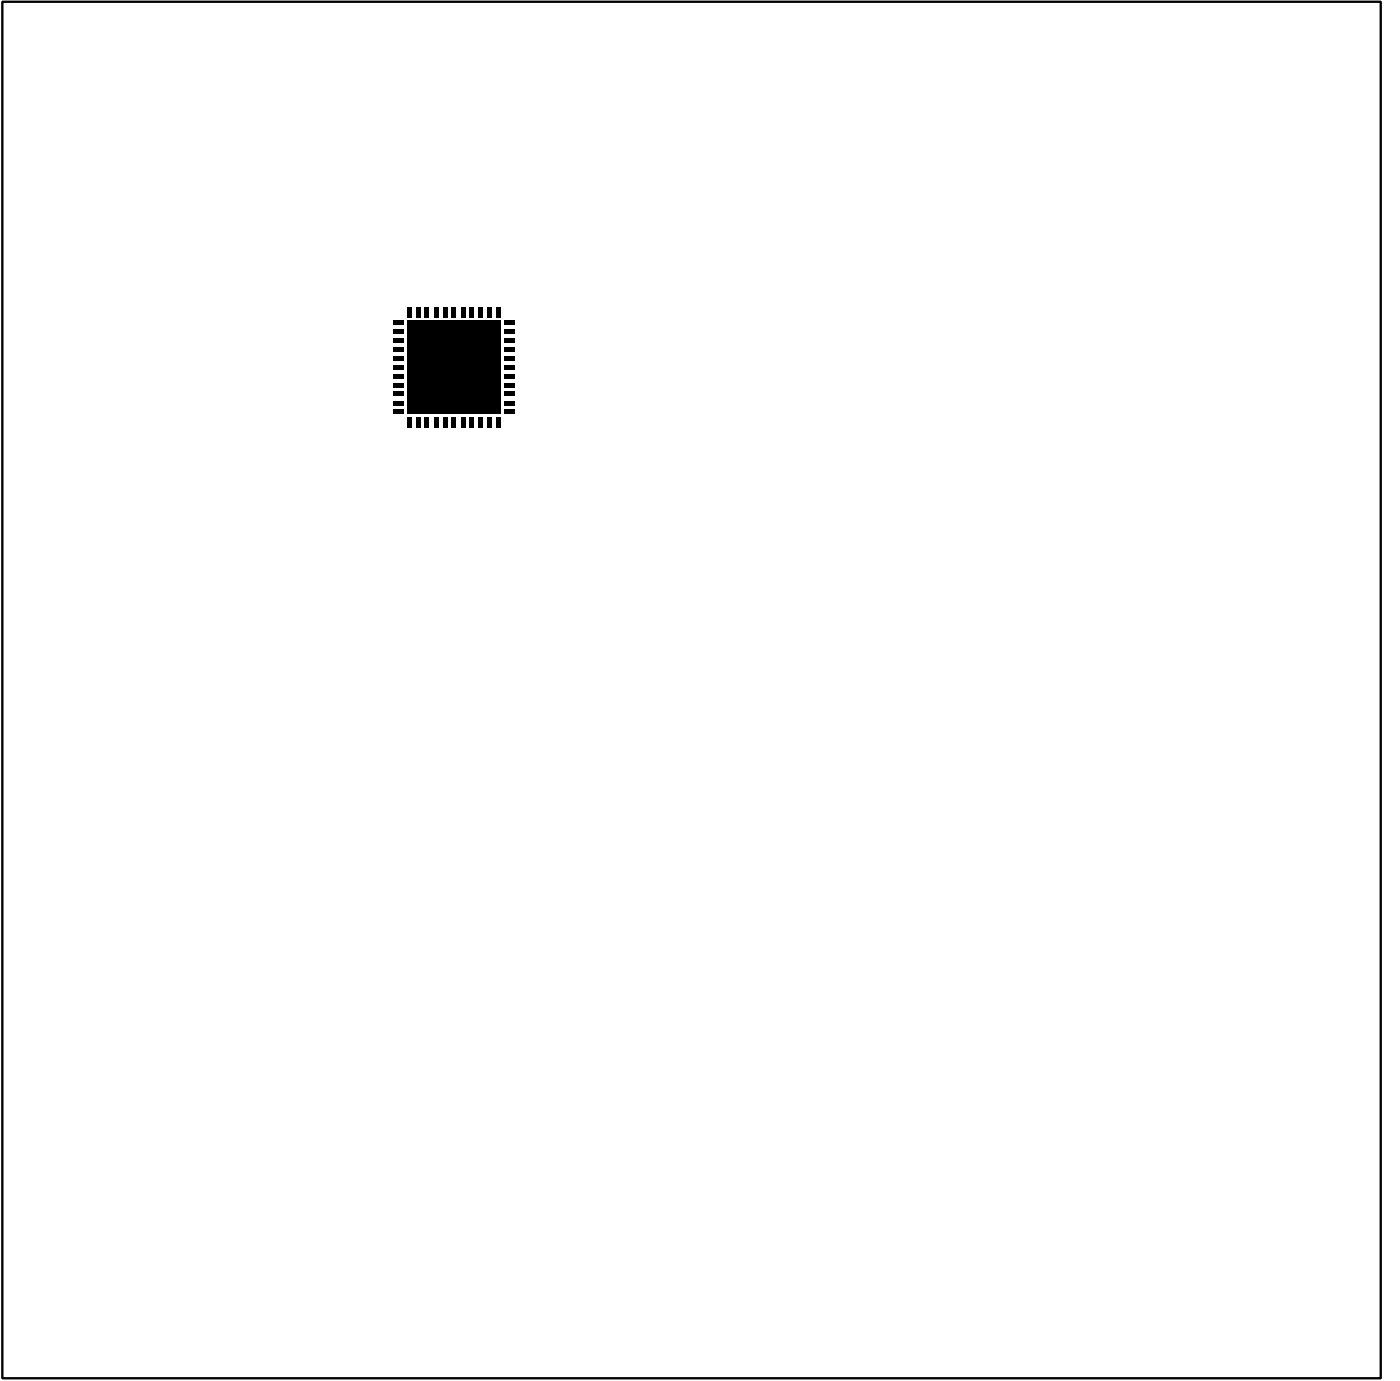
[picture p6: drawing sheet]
<svg xmlns="http://www.w3.org/2000/svg" width="102mm" height="100mm" viewBox="0 0 102 100" stroke-linecap="round" stroke-linejoin="round" font-family="sans-serif">
<g fill="#000">
<path d="M28.6 23.2h.7v.4h-.7zM28.6 23.9h.7v.3h-.7zM28.6 24.5h.7v.3h-.7zM28.6 25.2h.7v.3h-.7zM28.6 25.8h.7v.4h-.7zM28.6 26.5h.7v.3h-.7zM28.6 27.1h.7v.4h-.7zM28.6 27.8h.7v.3h-.7zM28.6 28.4h.7v.3h-.7zM28.6 29.1h.7v.3h-.7zM28.6 29.7h.7v.4h-.7zM29.5 22.3h.4v.7h-.4z"/>
<path d="M29.5 30.3h.4v.7h-.4zM29.5 23.2h6.8v6.8h-6.8zM30.2 22.3h.3v.7h-.3zM30.2 30.3h.3v.7h-.3zM30.8 22.3h.4v.7h-.4zM30.8 30.3h.4v.7h-.4zM31.5 22.3h.3v.7h-.3zM31.5 30.3h.3v.7h-.3zM32.1 22.3h.4v.7h-.4zM32.1 30.3h.4v.7h-.4zM32.8 22.3h.3v.7h-.3zM32.8 30.3h.3v.7h-.3z"/>
<path d="M33.4 22.3h.4v.7h-.4zM33.4 30.3h.4v.7h-.4zM34.1 22.3h.3v.7h-.3zM34.1 30.3h.3v.7h-.3zM34.7 22.3h.4v.7h-.4zM34.7 30.3h.4v.7h-.4zM35.4 22.3h.3v.7h-.3zM35.4 30.3h.3v.7h-.3zM36 22.3h.4v.7h-.4zM36 30.3h.4v.7h-.4zM36.6 29.7h.7v.4h-.7zM36.6 29.1h.7v.3h-.7z"/>
<path d="M36.6 28.4h.7v.3h-.7zM36.6 27.8h.7v.3h-.7zM36.6 27.1h.7v.4h-.7zM36.6 26.5h.7v.3h-.7zM36.6 25.8h.7v.4h-.7zM36.6 25.2h.7v.3h-.7zM36.6 24.5h.7v.3h-.7zM36.6 23.9h.7v.3h-.7zM36.6 23.2h.7v.4h-.7z"/>
</g>
<path d="M.2 .1h100v99.9h-100z" fill="none" stroke="#000" stroke-width=".17"/>
</svg>
